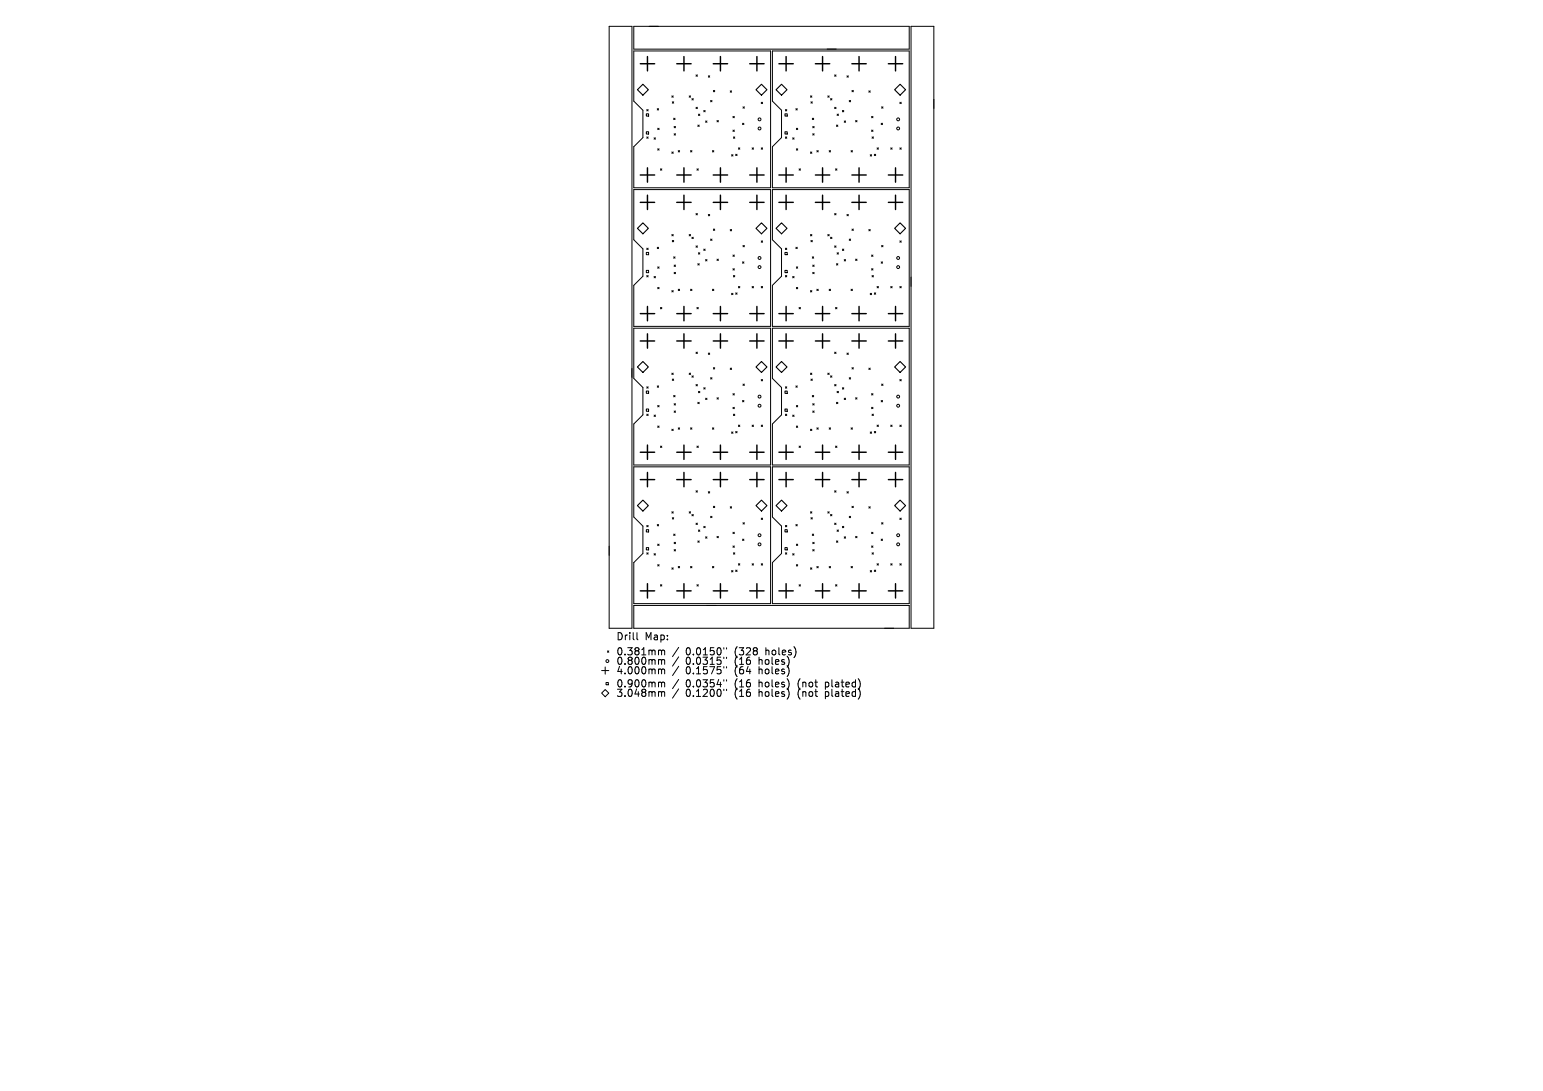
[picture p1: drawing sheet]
<svg xmlns="http://www.w3.org/2000/svg" width="297mm" height="210mm" viewBox="0 0 297 210" stroke-linecap="round" stroke-linejoin="round" font-family="sans-serif">
<defs><g id="words">
<g font-size="1.9">
<text x="118.6" y="123.4">Drill</text>
<text x="124.1" y="123.4">Map:</text>
<text x="118.6" y="126.3">0.381mm</text>
<text x="118.6" y="128.2">0.800mm</text>
<text x="118.6" y="130">4.000mm</text>
<text x="132" y="126.3">0.0150&quot;</text>
<text x="132" y="128.2">0.0315&quot;</text>
<text x="132" y="130">0.1575&quot;</text>
<text x="141.5" y="126.3">(328</text>
<text x="141.5" y="128.2">(16</text>
<text x="141.5" y="130">(64</text>
<text x="146.2" y="128.2">holes)</text>
<text x="146.2" y="130">holes)</text>
<text x="147.6" y="126.3">holes)</text>
<text x="118.6" y="132.5">0.900mm</text>
<text x="118.6" y="134.3">3.048mm</text>
<text x="132" y="132.5">0.0354&quot;</text>
<text x="132" y="134.3">0.1200&quot;</text>
<text x="141.5" y="132.5">(16</text>
<text x="141.5" y="134.3">(16</text>
<text x="146.2" y="132.5">holes)</text>
<text x="146.2" y="134.3">holes)</text>
<text x="153.9" y="132.5">(not</text>
<text x="153.9" y="134.3">(not</text>
<text x="159.3" y="132.5">plated)</text>
<text x="159.3" y="134.3">plated)</text>
</g>
</g></defs>
<g fill="none" stroke="#000" stroke-width=".19">
<path d="M117.3 5.1h4.3v115.8h-4.3zM122 5.1h53v4.4h-53zM122 9.8h26.3v26.3h-26.3v-7.9l1.7-1.7v-5.3l-1.7-1.7zM129.3 18.5l.3 .2M129.4 19.6l.3 .3M129.6 18.5l-.3 .2M129.7 19.6l-.3 .3M132.7 18.5l.2 .2M132.9 18.5l-.2 .2M133.2 19l.2 .2M133.4 19l-.2 .2M134 14.4l.2 .3"/>
<path d="M134.2 14.4l-.2 .3M136.3 14.6l.3 .3M136.6 14.6l-.3 .3M136.8 19.3l.2 .3M137 19.3l-.2 .3M137.3 17.4l.3 .3M137.6 17.4l-.3 .3M140.6 17.5l.2 .3M140.8 17.5l-.2 .3M146.5 19.7l.3 .2M146.8 19.7l-.3 .2M148.7 9.8h26.3v26.3h-26.3v-7.9l1.7-1.7v-5.3l-1.7-1.7z"/>
<path d="M156 18.5l.3 .2M156.1 19.6l.3 .3M156.3 18.5l-.3 .2M156.4 19.6l-.3 .3M159.3 18.5l.3 .2M159.6 18.5l-.3 .2M159.9 19l.2 .2M160.1 19l-.2 .2M160.7 14.4l.2 .3M160.9 14.4l-.2 .3M163 14.6l.3 .3M163.3 14.6l-.3 .3"/>
<path d="M163.5 19.3l.2 .3M163.7 19.3l-.2 .3M164 17.4l.3 .3M164.3 17.4l-.3 .3M167.2 17.5l.3 .3M167.5 17.5l-.3 .3M173.2 19.7l.3 .2M173.5 19.7l-.3 .2M175.4 5.1h4.3v115.8h-4.3zM122 36.5h26.3v26.3h-26.3v-7.9l1.7-1.7v-5.3l-1.7-1.8zM124.4 21.9h.4v.4h-.4zM124.4 25.4h.4v.4h-.4z"/>
<path d="M124.5 21.1l.3 .3M124.5 26.4l.3 .2M124.8 21.1l-.3 .3M124.8 26.4l-.3 .2M125.9 26.5l.3 .3M126.2 26.5l-.3 .3M126.5 20.9l.3 .3M126.6 24.7l.3 .3M126.6 28.6l.3 .3M126.8 20.9l-.3 .3M126.9 24.7l-.3 .3M126.9 28.6l-.3 .3"/>
<path d="M127.1 32.5l.3 .3M127.4 32.5l-.3 .3M129.3 29.3l.3 .2M129.6 29.3l-.3 .2M129.7 22.8l.2 .2M129.8 24.3l.2 .3M129.8 25.7l.2 .3M129.9 22.8l-.2 .2M130 24.3l-.2 .3M130 25.7l-.2 .3M130.6 29l.2 .3M130.8 29l-.2 .3"/>
<path d="M132.9 29l.3 .3M133.2 29l-.3 .3M134 20.7l.2 .2M134.1 32.5l.3 .3M134.2 20.7l-.2 .2M134.3 24.1l.3 .2M134.4 32.5l-.3 .3M134.4 22l.3 .2M134.6 24.1l-.3 .2M134.7 22l-.3 .2M135.5 21.3l.2 .2M135.7 21.3l-.2 .2"/>
<path d="M135.8 23.3l.3 .2M136.1 23.3l-.3 .2M137.1 29l.3 .3M137.4 29l-.3 .3M138 23.2l.3 .3M138.3 23.2l-.3 .3M140.8 29.8l.3 .2M141.1 29.8l-.3 .2M141.1 22.4l.2 .3M141.1 25l.2 .3M141.2 26.4l.2 .2M141.3 25l-.2 .3"/>
<path d="M141.3 22.4l-.2 .3M141.4 26.4l-.2 .2M141.6 29.7l.3 .3M141.9 29.7l-.3 .3M142.1 28.5l.3 .2M142.4 28.5l-.3 .2M142.9 23.7l.3 .3M143 20.6l.3 .2M143.2 23.7l-.3 .3M143.3 20.6l-.3 .2M144.8 28.5l.2 .2M145 28.5l-.2 .2"/>
<path d="M146.5 28.5l.3 .2M146.8 28.5l-.3 .2M148.7 36.5h26.3v26.3h-26.3v-7.9l1.7-1.7v-5.3l-1.7-1.8zM151.1 21.9h.4v.4h-.4zM151.1 25.4h.4v.4h-.4zM151.2 21.1l.2 .3M151.2 26.4l.2 .2M151.4 26.4l-.2 .2M151.4 21.1l-.2 .3M152.6 26.5l.2 .3M152.8 26.5l-.2 .3M153.2 20.9l.3 .3"/>
<path d="M153.3 24.7l.2 .3M153.3 28.6l.2 .3M153.5 20.9l-.3 .3M153.5 24.7l-.2 .3M153.5 28.6l-.2 .3M153.8 32.5l.3 .3M154.1 32.5l-.3 .3M156 29.3l.3 .2M156.3 29.3l-.3 .2M156.4 22.8l.2 .2M156.4 24.3l.3 .3M156.4 25.7l.3 .3"/>
<path d="M156.6 22.8l-.2 .2M156.7 24.3l-.3 .3M156.7 25.7l-.3 .3M157.2 29l.3 .3M157.5 29l-.3 .3M159.6 29l.3 .3M159.9 29l-.3 .3M160.7 20.7l.2 .2M160.8 32.5l.3 .3M160.9 20.7l-.2 .2M161 24.1l.3 .2M161.1 32.5l-.3 .3"/>
<path d="M161.1 22l.3 .2M161.3 24.1l-.3 .2M161.4 22l-.3 .2M162.2 21.3l.2 .2M162.4 21.3l-.2 .2M162.5 23.3l.3 .2M162.8 23.3l-.3 .2M163.8 29l.3 .3M164.1 29l-.3 .3M164.7 23.2l.3 .3M165 23.2l-.3 .3M167.5 29.8l.3 .2"/>
<path d="M167.8 29.8l-.3 .2M167.8 22.4l.2 .3M167.8 25l.2 .3M167.9 26.4l.2 .2M168 25l-.2 .3M168 22.4l-.2 .3M168.1 26.4l-.2 .2M168.3 29.7l.3 .3M168.6 29.7l-.3 .3M168.8 28.5l.3 .2M169.1 28.5l-.3 .2M169.6 23.7l.3 .3"/>
<path d="M169.7 20.6l.3 .2M169.9 23.7l-.3 .3M170 20.6l-.3 .2M171.5 28.5l.2 .2M171.7 28.5l-.2 .2M173.2 28.5l.3 .2M173.5 28.5l-.3 .2M124.4 48.6h.4v.4h-.4zM124.4 52h.4v.5h-.4zM124.5 47.8l.3 .2M124.5 53l.3 .3M124.8 47.8l-.3 .2"/>
<path d="M124.8 53l-.3 .3M125.9 53.2l.3 .3M126.2 53.2l-.3 .3M126.5 47.6l.3 .3M126.6 51.4l.3 .2M126.6 55.3l.3 .3M126.8 47.6l-.3 .3M126.9 51.4l-.3 .2M126.9 55.3l-.3 .3M127.1 59.2l.3 .2M127.4 59.2l-.3 .2M129.3 45.1l.3 .3"/>
<path d="M129.3 55.9l.3 .3M129.4 46.3l.3 .2M129.6 45.1l-.3 .3M129.6 55.9l-.3 .3M129.7 46.3l-.3 .2M129.7 49.4l.2 .3M129.8 51l.2 .3M129.8 52.4l.2 .3M129.9 49.4l-.2 .3M130 51l-.2 .3M130 52.4l-.2 .3M130.6 55.7l.2 .2"/>
<path d="M130.8 55.7l-.2 .2M132.7 45.1l.2 .3M132.9 45.1l-.2 .3M132.9 55.7l.3 .2M133.2 45.7l.2 .2M133.2 55.7l-.3 .2M133.4 45.7l-.2 .2M134 41.1l.2 .3M134 47.3l.2 .3M134.1 59.2l.3 .2M134.2 41.1l-.2 .3M134.2 47.3l-.2 .3"/>
<path d="M134.3 50.8l.3 .2M134.4 59.2l-.3 .2M134.4 48.7l.3 .2M134.6 50.8l-.3 .2M134.7 48.7l-.3 .2M135.5 47.9l.2 .3M135.7 47.9l-.2 .3M135.8 50l.3 .2M136.1 50l-.3 .2M136.3 41.3l.3 .2M136.6 41.3l-.3 .2M136.8 46l.2 .3"/>
<path d="M137 46l-.2 .3M137.1 55.7l.3 .2M137.3 44.1l.3 .2M137.4 55.7l-.3 .2M137.6 44.1l-.3 .2M138 49.9l.3 .2M138.3 49.9l-.3 .2M140.6 44.2l.2 .2M140.8 44.2l-.2 .2M140.8 56.5l.3 .2M141.1 56.5l-.3 .2M141.1 49.1l.2 .3"/>
<path d="M141.1 51.7l.2 .3M141.2 53l.2 .3M141.3 51.7l-.2 .3M141.3 49.1l-.2 .3M141.4 53l-.2 .3M141.6 56.4l.3 .2M141.9 56.4l-.3 .2M142.1 55.1l.3 .3M142.4 55.1l-.3 .3M142.9 50.4l.3 .3M143 47.2l.3 .3M143.2 50.4l-.3 .3"/>
<path d="M143.3 47.2l-.3 .3M144.8 55.1l.2 .3M145 55.1l-.2 .3M146.5 46.4l.3 .2M146.5 55.1l.3 .3M146.8 46.4l-.3 .2M146.8 55.1l-.3 .3M151.1 48.6h.4v.4h-.4zM151.1 52h.4v.5h-.4zM151.2 47.8l.2 .2M151.2 53l.2 .3M151.4 53l-.2 .3"/>
<path d="M151.4 47.8l-.2 .2M152.6 53.2l.2 .3M152.8 53.2l-.2 .3M153.2 47.6l.3 .3M153.3 51.4l.2 .2M153.3 55.3l.2 .3M153.5 47.6l-.3 .3M153.5 51.4l-.2 .2M153.5 55.3l-.2 .3M153.8 59.2l.3 .2M154.1 59.2l-.3 .2M156 45.1l.3 .3"/>
<path d="M156 55.9l.3 .3M156.1 46.3l.3 .2M156.3 45.1l-.3 .3M156.3 55.9l-.3 .3M156.4 46.3l-.3 .2M156.4 49.4l.2 .3M156.4 52.4l.3 .3M156.4 51l.3 .3M156.6 49.4l-.2 .3M156.7 51l-.3 .3M156.7 52.4l-.3 .3M157.2 55.7l.3 .2"/>
<path d="M157.5 55.7l-.3 .2M159.3 45.1l.3 .3M159.6 45.1l-.3 .3M159.6 55.7l.3 .2M159.9 45.7l.2 .2M159.9 55.7l-.3 .2M160.1 45.7l-.2 .2M160.7 41.1l.2 .3M160.7 47.3l.2 .3M160.8 59.2l.3 .2M160.9 41.1l-.2 .3M160.9 47.3l-.2 .3"/>
<path d="M161 50.8l.3 .2M161.1 59.2l-.3 .2M161.1 48.7l.3 .2M161.3 50.8l-.3 .2M161.4 48.7l-.3 .2M162.2 47.9l.2 .3M162.4 47.9l-.2 .3M162.5 50l.3 .2M162.8 50l-.3 .2M163 41.3l.3 .2M163.3 41.3l-.3 .2M163.5 46l.2 .3"/>
<path d="M163.7 46l-.2 .3M163.8 55.7l.3 .2M164 44.1l.3 .2M164.1 55.7l-.3 .2M164.3 44.1l-.3 .2M164.7 49.9l.3 .2M165 49.9l-.3 .2M167.2 44.2l.3 .2M167.5 44.2l-.3 .2M167.5 56.5l.3 .2M167.8 56.5l-.3 .2M167.8 49.1l.2 .3"/>
<path d="M167.8 51.7l.2 .3M167.9 53l.2 .3M168 51.7l-.2 .3M168 49.1l-.2 .3M168.1 53l-.2 .3M168.3 56.4l.3 .2M168.6 56.4l-.3 .2M168.8 55.1l.3 .3M169.1 55.1l-.3 .3M169.6 50.4l.3 .3M169.7 47.2l.3 .3M169.9 50.4l-.3 .3"/>
<path d="M170 47.2l-.3 .3M171.5 55.1l.2 .3M171.7 55.1l-.2 .3M173.2 46.4l.3 .2M173.2 55.1l.3 .3M173.5 46.4l-.3 .2M173.5 55.1l-.3 .3M122 63.2h26.3v26.3h-26.3v-7.9l1.7-1.7v-5.3l-1.7-1.8zM124.4 75.3h.4v.4h-.4zM124.4 78.7h.4v.5h-.4zM124.5 74.5l.3 .2M124.5 79.7l.3 .3"/>
<path d="M124.8 74.5l-.3 .2M124.8 79.7l-.3 .3M125.9 79.9l.3 .3M126.2 79.9l-.3 .3M126.5 74.3l.3 .2M126.6 78.1l.3 .2M126.8 74.3l-.3 .2M126.9 78.1l-.3 .2M129.3 71.8l.3 .3M129.4 73l.3 .2M129.6 71.8l-.3 .3M129.7 73l-.3 .2"/>
<path d="M129.7 76.1l.2 .3M129.8 77.7l.2 .3M129.8 79.1l.2 .3M129.9 76.1l-.2 .3M130 77.7l-.2 .3M130 79.1l-.2 .3M132.7 71.8l.2 .3M132.9 71.8l-.2 .3M133.2 72.4l.2 .2M133.4 72.4l-.2 .2M134 67.8l.2 .2M134 74l.2 .3"/>
<path d="M134.2 67.8l-.2 .2M134.2 74l-.2 .3M134.3 77.4l.3 .3M134.4 75.3l.3 .3M134.6 77.4l-.3 .3M134.7 75.3l-.3 .3M135.5 74.6l.2 .3M135.7 74.6l-.2 .3M135.8 76.7l.3 .2M136.1 76.7l-.3 .2M136.3 68l.3 .2M136.6 68l-.3 .2"/>
<path d="M136.8 72.7l.2 .3M137 72.7l-.2 .3M137.3 70.8l.3 .2M137.6 70.8l-.3 .2M138 76.6l.3 .2M138.3 76.6l-.3 .2M140.6 70.9l.2 .2M140.8 70.9l-.2 .2M141.1 75.8l.2 .2M141.1 78.4l.2 .3M141.2 79.7l.2 .3M141.3 78.4l-.2 .3"/>
<path d="M141.3 75.8l-.2 .2M141.4 79.7l-.2 .3M142.9 77.1l.3 .3M143 73.9l.3 .3M143.2 77.1l-.3 .3M143.3 73.9l-.3 .3M146.5 73.1l.3 .2M146.8 73.1l-.3 .2M148.7 63.2h26.3v26.3h-26.3v-7.9l1.7-1.7v-5.3l-1.7-1.8zM151.1 75.3h.4v.4h-.4zM151.1 78.7h.4v.5h-.4zM151.2 74.5l.2 .2"/>
<path d="M151.2 79.7l.2 .3M151.4 74.5l-.2 .2M151.4 79.7l-.2 .3M152.6 79.9l.2 .3M152.8 79.9l-.2 .3M153.2 74.3l.3 .2M153.3 78.1l.2 .2M153.5 74.3l-.3 .2M153.5 78.1l-.2 .2M156 71.8l.3 .3M156.1 73l.3 .2M156.3 71.8l-.3 .3"/>
<path d="M156.4 73l-.3 .2M156.4 76.1l.2 .3M156.4 77.7l.3 .3M156.4 79.1l.3 .3M156.6 76.1l-.2 .3M156.7 77.7l-.3 .3M156.7 79.1l-.3 .3M159.3 71.8l.3 .3M159.6 71.8l-.3 .3M159.9 72.4l.2 .2M160.1 72.4l-.2 .2M160.7 67.8l.2 .2"/>
<path d="M160.7 74l.2 .3M160.9 67.8l-.2 .2M160.9 74l-.2 .3M161 77.4l.3 .3M161.1 75.3l.3 .3M161.3 77.4l-.3 .3M161.4 75.3l-.3 .3M162.2 74.6l.2 .3M162.4 74.6l-.2 .3M162.5 76.7l.3 .2M162.8 76.7l-.3 .2M163 68l.3 .2"/>
<path d="M163.3 68l-.3 .2M163.5 72.7l.2 .3M163.7 72.7l-.2 .3M164 70.8l.3 .2M164.3 70.8l-.3 .2M164.7 76.6l.3 .2M165 76.6l-.3 .2M167.2 70.9l.3 .2M167.5 70.9l-.3 .2M167.8 75.8l.2 .2M167.8 78.4l.2 .3M167.9 79.7l.2 .3"/>
<path d="M168 75.8l-.2 .2M168 78.4l-.2 .3M168.1 79.7l-.2 .3M169.6 77.1l.3 .3M169.7 73.9l.3 .3M169.9 77.1l-.3 .3M170 73.9l-.3 .3M173.2 73.1l.3 .2M173.5 73.1l-.3 .2M122 89.9h26.3v26.3h-26.3v-7.9l1.7-1.8v-5.2l-1.7-1.8zM126.6 82l.3 .3M126.9 82l-.3 .3"/>
<path d="M127.1 85.9l.3 .2M127.4 85.9l-.3 .2M129.3 82.6l.3 .3M129.3 98.5l.3 .3M129.4 99.6l.3 .3M129.6 82.6l-.3 .3M129.6 98.5l-.3 .3M129.7 99.6l-.3 .3M130.6 82.4l.2 .2M130.8 82.4l-.2 .2M132.7 98.5l.2 .3M132.9 98.5l-.2 .3"/>
<path d="M132.9 82.4l.3 .2M133.2 99l.2 .3M133.2 82.4l-.3 .2M133.4 99l-.2 .3M134 94.5l.2 .2M134.1 85.9l.3 .2M134.2 94.5l-.2 .2M134.4 85.9l-.3 .2M136.3 94.6l.3 .3M136.6 94.6l-.3 .3M136.8 99.4l.2 .2M137 99.4l-.2 .2"/>
<path d="M137.1 82.4l.3 .2M137.3 97.5l.3 .2M137.4 82.4l-.3 .2M137.6 97.5l-.3 .2M140.6 97.5l.2 .3M140.8 97.5l-.2 .3M140.8 83.1l.3 .3M141.1 83.1l-.3 .3M141.6 83.1l.3 .2M141.9 83.1l-.3 .2M142.1 81.8l.3 .3M142.4 81.8l-.3 .3"/>
<path d="M144.8 81.8l.2 .3M145 81.8l-.2 .3M146.5 99.7l.3 .3M146.5 81.8l.3 .3M146.8 81.8l-.3 .3M146.8 99.7l-.3 .3M148.7 89.9h26.3v26.3h-26.3v-7.9l1.7-1.8v-5.2l-1.7-1.8zM153.3 82l.2 .3M153.5 82l-.2 .3M153.8 85.9l.3 .2M154.1 85.9l-.3 .2M156 82.6l.3 .3"/>
<path d="M156 98.5l.3 .3M156.1 99.6l.3 .3M156.3 82.6l-.3 .3M156.3 98.5l-.3 .3M156.4 99.6l-.3 .3M157.2 82.4l.3 .2M157.5 82.4l-.3 .2M159.3 98.5l.3 .3M159.6 98.5l-.3 .3M159.6 82.4l.3 .2M159.9 99l.2 .3M159.9 82.4l-.3 .2"/>
<path d="M160.1 99l-.2 .3M160.7 94.5l.2 .2M160.8 85.9l.3 .2M160.9 94.5l-.2 .2M161.1 85.9l-.3 .2M163 94.6l.3 .3M163.3 94.6l-.3 .3M163.5 99.4l.2 .2M163.7 99.4l-.2 .2M163.8 82.4l.3 .2M164 97.5l.3 .2M164.1 82.4l-.3 .2"/>
<path d="M164.3 97.5l-.3 .2M167.2 97.5l.3 .3M167.5 97.5l-.3 .3M167.5 83.1l.3 .3M167.8 83.1l-.3 .3M168.3 83.1l.3 .2M168.6 83.1l-.3 .2M168.8 81.8l.3 .3M169.1 81.8l-.3 .3M171.5 81.8l.2 .3M171.7 81.8l-.2 .3M173.2 81.8l.3 .3"/>
<path d="M173.2 99.7l.3 .3M173.5 81.8l-.3 .3M173.5 99.7l-.3 .3M122 116.5h53v4.4h-53zM124.4 102h.4v.4h-.4zM124.4 105.4h.4v.5h-.4zM124.5 101.1l.3 .3M124.5 106.4l.3 .3M124.8 101.1l-.3 .3M124.8 106.4l-.3 .3M125.9 106.6l.3 .2M126.2 106.6l-.3 .2"/>
<path d="M126.5 101l.3 .2M126.6 104.7l.3 .3M126.6 108.7l.3 .3M126.8 101l-.3 .2M126.9 104.7l-.3 .3M126.9 108.7l-.3 .3M127.1 112.6l.3 .2M127.4 112.6l-.3 .2M129.3 109.3l.3 .3M129.6 109.3l-.3 .3M129.7 102.8l.2 .3M129.8 104.4l.2 .3"/>
<path d="M129.8 105.8l.2 .3M129.9 102.8l-.2 .3M130 104.4l-.2 .3M130 105.8l-.2 .3M130.6 109l.2 .3M130.8 109l-.2 .3M132.9 109l.3 .3M133.2 109l-.3 .3M134 100.7l.2 .3M134.1 112.6l.3 .2M134.2 100.7l-.2 .3M134.3 104.1l.3 .3"/>
<path d="M134.4 112.6l-.3 .2M134.4 102l.3 .3M134.6 104.1l-.3 .3M134.7 102l-.3 .3M135.5 101.3l.2 .3M135.7 101.3l-.2 .3M135.8 103.3l.3 .3M136.1 103.3l-.3 .3M137.1 109l.3 .3M137.4 109l-.3 .3M138 103.2l.3 .3M138.3 103.2l-.3 .3"/>
<path d="M140.8 109.8l.3 .3M141.1 109.8l-.3 .3M141.1 102.5l.2 .2M141.1 105.1l.2 .3M141.2 106.4l.2 .3M141.3 105.1l-.2 .3M141.3 102.5l-.2 .2M141.4 106.4l-.2 .3M141.6 109.7l.3 .3M141.9 109.7l-.3 .3M142.1 108.5l.3 .3M142.4 108.5l-.3 .3"/>
<path d="M142.9 103.8l.3 .2M143 100.6l.3 .3M143.2 103.8l-.3 .2M143.3 100.6l-.3 .3M144.8 108.5l.2 .3M145 108.5l-.2 .3M146.5 108.5l.3 .3M146.8 108.5l-.3 .3M151.1 102h.4v.4h-.4zM151.1 105.4h.4v.5h-.4zM151.2 101.1l.2 .3M151.2 106.4l.2 .3"/>
<path d="M151.4 101.1l-.2 .3M151.4 106.4l-.2 .3M152.6 106.6l.2 .2M152.8 106.6l-.2 .2M153.2 101l.3 .2M153.3 104.7l.2 .3M153.3 108.7l.2 .3M153.5 101l-.3 .2M153.5 104.7l-.2 .3M153.5 108.7l-.2 .3M153.8 112.6l.3 .2M154.1 112.6l-.3 .2"/>
<path d="M156 109.3l.3 .3M156.3 109.3l-.3 .3M156.4 102.8l.2 .3M156.4 105.8l.3 .3M156.4 104.4l.3 .3M156.6 102.8l-.2 .3M156.7 104.4l-.3 .3M156.7 105.8l-.3 .3M157.2 109l.3 .3M157.5 109l-.3 .3M159.6 109l.3 .3M159.9 109l-.3 .3"/>
<path d="M160.7 100.7l.2 .3M160.8 112.6l.3 .2M160.9 100.7l-.2 .3M161 104.1l.3 .3M161.1 112.6l-.3 .2M161.1 102l.3 .3M161.3 104.1l-.3 .3M161.4 102l-.3 .3M162.2 101.3l.2 .3M162.4 101.3l-.2 .3M162.5 103.3l.3 .3M162.8 103.3l-.3 .3"/>
<path d="M163.8 109l.3 .3M164.1 109l-.3 .3M164.7 103.2l.3 .3M165 103.2l-.3 .3M167.5 109.8l.3 .3M167.8 109.8l-.3 .3M167.8 102.5l.2 .2M167.8 105.1l.2 .3M167.9 106.4l.2 .3M168 105.1l-.2 .3M168 102.5l-.2 .2M168.1 106.4l-.2 .3"/>
<path d="M168.3 109.7l.3 .3M168.6 109.7l-.3 .3M168.8 108.5l.3 .3M169.1 108.5l-.3 .3M169.6 103.8l.3 .2M169.7 100.6l.3 .3M169.9 103.8l-.3 .2M170 100.6l-.3 .3M171.5 108.5l.2 .3M171.7 108.5l-.2 .3M173.2 108.5l.3 .3M173.5 108.5l-.3 .3"/>
<path d="M115.8 133.4l.7-.7 .7 .7-.7 .7zM115.8 129.1h1.4M116.5 128.4v1.4M116.7 131.4h.4v.4h-.4zM116.9 125.3l.3 .3M117.2 125.3l-.3 .3M122.6 121.8v1.2l.2 .2M126.9 125.1l.4 .2M126.9 127l.4 .2M126.9 128.8l.4 .2M126.9 131.3l.4 .2M126.9 133.1l.4 .2"/>
<path d="M127.3 125.3l.2-.2 .4 .1v.9M127.3 125.3v.8M127.3 127.2v.7M127.3 129v.7M127.3 131.5v.7M127.3 133.3v.8M127.3 127.2l.2-.2h.4v.9M127.3 129l.2-.2 .4 .1v.8M127.3 131.5l.2-.2 .4 .1v.8M127.3 133.3l.2-.2 .4 .1v.9M130.6 124.6l-1.1 1.8M130.6 126.4l-1.1 1.8"/>
<path d="M130.6 128.3l-1.1 1.7M130.6 130.8l-1.1 1.8M130.6 132.6l-1.1 1.8M139.3 124.7v.2M139.3 126.5v.3M139.3 128.3v.3M139.3 130.8v.3M139.3 132.7v.2M139.9 124.7v.2M139.9 126.5v.3M139.9 128.3v.3M139.9 130.8v.3"/>
<path d="M139.9 132.7v.2"/>
<circle cx="146.2" cy="24.7" r=".28"/>
<circle cx="146.2" cy="23" r=".28"/>
<circle cx="172.9" cy="24.7" r=".28"/>
<circle cx="172.9" cy="23" r=".28"/>
<circle cx="146.2" cy="51.4" r=".28"/>
<circle cx="146.2" cy="49.7" r=".28"/>
<circle cx="172.9" cy="51.4" r=".28"/>
<circle cx="172.9" cy="49.7" r=".28"/>
<circle cx="146.2" cy="78.1" r=".28"/>
<circle cx="146.2" cy="76.3" r=".28"/>
<circle cx="172.9" cy="78.1" r=".28"/>
<circle cx="172.9" cy="76.3" r=".28"/>
<circle cx="146.2" cy="104.8" r=".28"/>
<circle cx="146.2" cy="103" r=".28"/>
<circle cx="172.9" cy="104.8" r=".28"/>
<circle cx="172.9" cy="103" r=".28"/>
<circle cx="116.9" cy="127.3" r=".28"/>
</g>
<g fill="none" stroke="#000" stroke-width=".28">
<path d="M123.2 12.3h2.8M124.6 10.9v2.8M130.3 12.3h2.7M131.6 10.9v2.8M137.3 12.3h2.8M138.7 10.9v2.8M144.3 12.3h2.8M145.7 10.9v2.8M149.9 12.3h2.8M151.3 10.9v2.8M156.9 12.3h2.8M158.3 10.9v2.8"/>
<path d="M164 12.3h2.7M165.4 10.9v2.8M171 12.3h2.8M172.4 10.9v2.8M123.2 33.7h2.8M123.2 39h2.8M124.6 32.3v2.8M124.6 37.6v2.7M130.3 33.7h2.7M130.3 39h2.7M131.6 32.3v2.8M131.6 37.6v2.7"/>
<path d="M137.3 33.7h2.8M137.3 39h2.8M138.7 32.3v2.8M138.7 37.6v2.7M144.3 33.7h2.8M144.3 39h2.8M145.7 32.3v2.8M145.7 37.6v2.7M149.9 33.7h2.8M149.9 39h2.8M151.3 32.3v2.8M151.3 37.6v2.7"/>
<path d="M156.9 33.7h2.8M156.9 39h2.8M158.3 32.3v2.8M158.3 37.6v2.7M164 33.7h2.7M164 39h2.7M165.4 32.3v2.8M165.4 37.6v2.7M171 33.7h2.8M171 39h2.8M172.4 32.3v2.8M172.4 37.6v2.7"/>
<path d="M124.6 59v2.8M131.6 59v2.8M138.7 59v2.8M145.7 59v2.8M151.3 59v2.8M158.3 59v2.8M165.4 59v2.8M172.4 59v2.8M123.2 60.4h2.8M123.2 65.6h2.8M124.6 64.3v2.7M130.3 60.4h2.7"/>
<path d="M130.3 65.6h2.7M131.6 64.3v2.7M137.3 60.4h2.8M137.3 65.6h2.8M138.7 64.3v2.7M144.3 60.4h2.8M144.3 65.6h2.8M145.7 64.3v2.7M149.9 60.4h2.8M149.9 65.6h2.8M151.3 64.3v2.7M156.9 60.4h2.8"/>
<path d="M156.9 65.6h2.8M158.3 64.3v2.7M164 60.4h2.7M164 65.6h2.7M165.4 64.3v2.7M171 60.4h2.8M171 65.6h2.8M172.4 64.3v2.7M123.2 87.1h2.8M123.2 92.3h2.8M124.6 85.7v2.7M124.6 90.9v2.8"/>
<path d="M130.3 87.1h2.7M130.3 92.3h2.7M131.6 85.7v2.7M131.6 90.9v2.8M137.3 87.1h2.8M137.3 92.3h2.8M138.7 85.7v2.7M138.7 90.9v2.8M144.3 87.1h2.8M144.3 92.3h2.8M145.7 85.7v2.7M145.7 90.9v2.8"/>
<path d="M149.9 87.1h2.8M149.9 92.3h2.8M151.3 85.7v2.7M151.3 90.9v2.8M156.9 87.1h2.8M156.9 92.3h2.8M158.3 85.7v2.7M158.3 90.9v2.8M164 87.1h2.7M164 92.3h2.7M165.4 85.7v2.7M165.4 90.9v2.8"/>
<path d="M171 87.1h2.8M171 92.3h2.8M172.4 85.7v2.7M172.4 90.9v2.8M123.2 113.7h2.8M124.6 112.4v2.7M130.3 113.7h2.7M131.6 112.4v2.7M137.3 113.7h2.8M138.7 112.4v2.7M144.3 113.7h2.8M145.7 112.4v2.7"/>
<path d="M149.9 113.7h2.8M151.3 112.4v2.7M156.9 113.7h2.8M158.3 112.4v2.7M164 113.7h2.7M165.4 112.4v2.7M171 113.7h2.8M172.4 112.4v2.7"/>
</g>
<g fill="none" stroke="#000" stroke-width=".21">
<path d="M123.7 16.2l1.1 1.1-1.1 1-1-1zM146.6 16.2l1 1.1-1 1-1.1-1zM150.4 16.2l1.1 1.1-1.1 1-1-1zM172.2 17.3l1.1-1.1 1 1.1-1 1zM123.7 42.9l1.1 1.1-1.1 1-1-1zM146.6 42.9l1 1.1-1 1-1.1-1zM150.4 42.9l1.1 1.1-1.1 1-1-1zM172.2 44l1.1-1.1 1 1.1-1 1zM123.7 69.6l1.1 1-1.1 1.1-1-1.1zM146.6 69.6l1 1-1 1.1-1.1-1.1zM149.4 70.6l1-1 1.1 1-1.1 1.1zM172.2 70.6l1.1-1 1 1-1 1.1z"/>
<path d="M122.7 97.3l1-1 1.1 1-1.1 1.1zM146.6 96.3l1 1-1 1.1-1.1-1.1zM149.4 97.3l1-1 1.1 1-1.1 1.1zM172.2 97.3l1.1-1 1 1-1 1.1z"/>
</g>
<use href="#words"/>
</svg>
